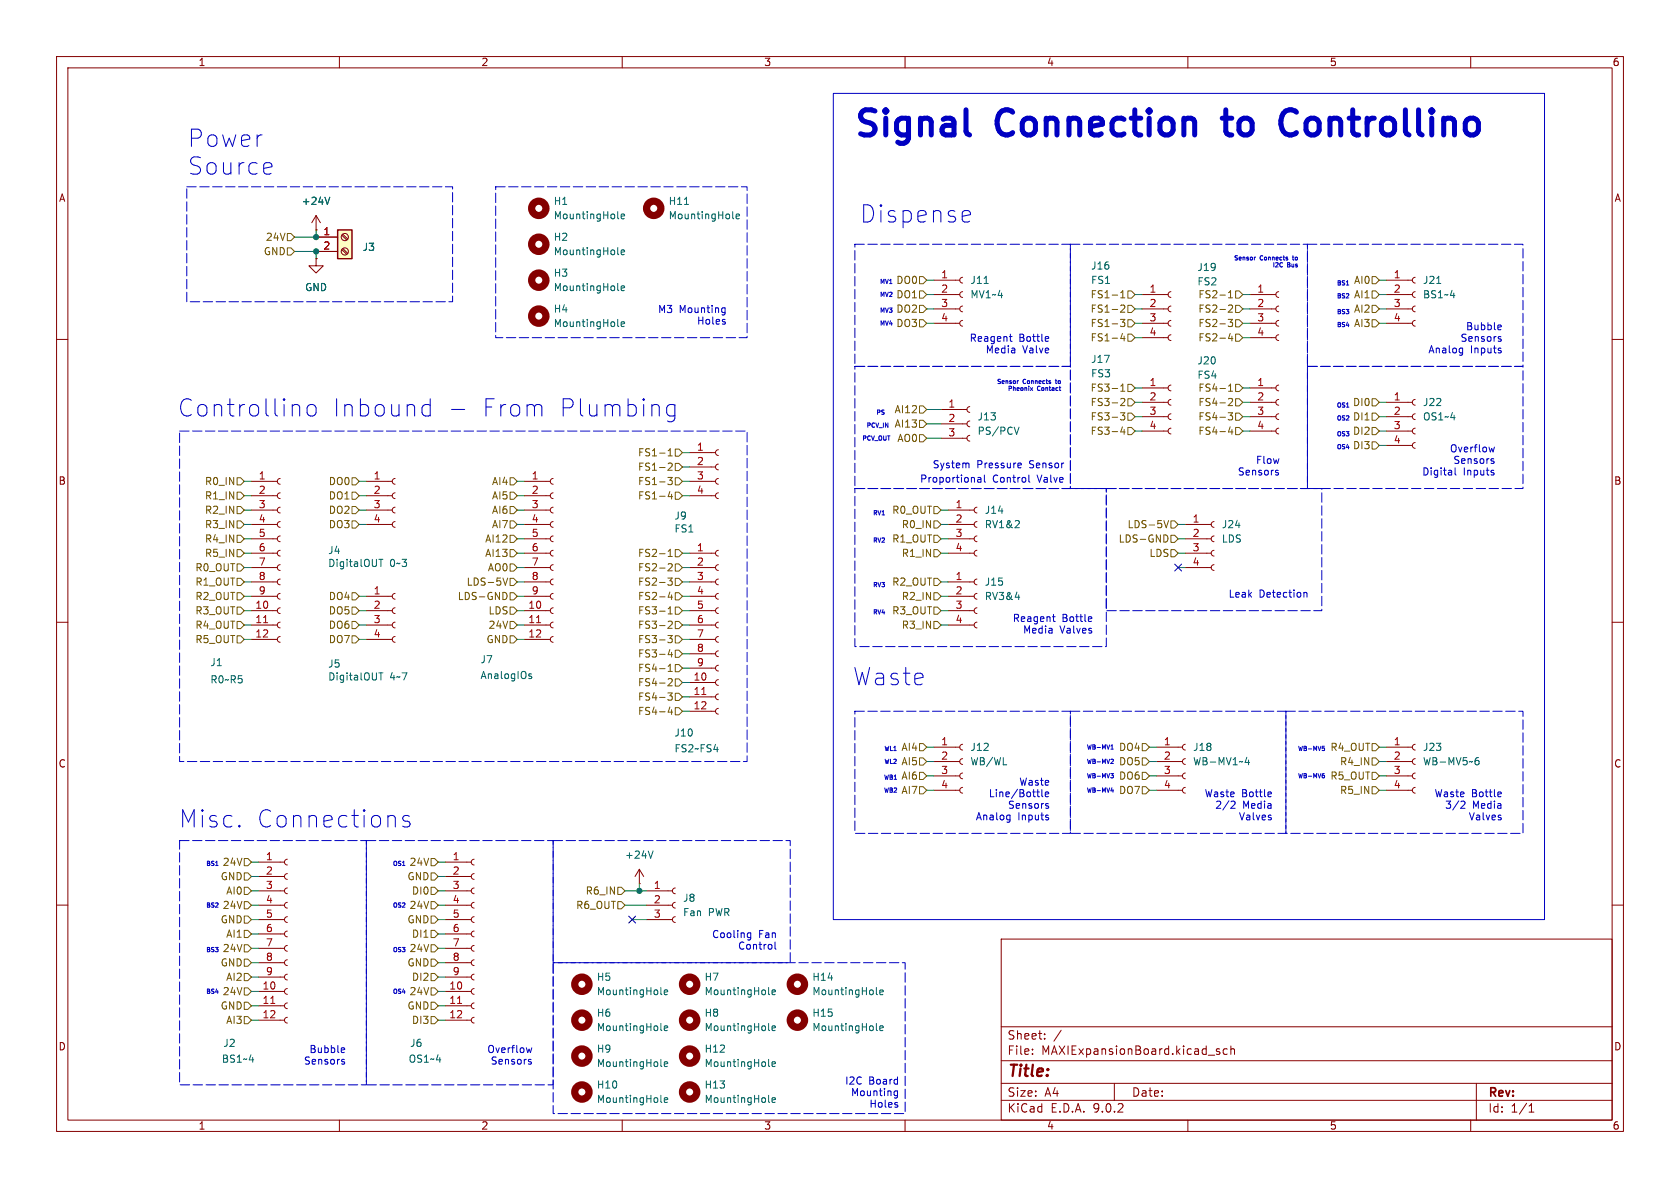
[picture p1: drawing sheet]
<svg xmlns="http://www.w3.org/2000/svg" width="297mm" height="210mm" viewBox="0 0 297 210" stroke-linecap="round" stroke-linejoin="round" font-family="sans-serif">
<defs><g id="words">
<g font-size="6.2" fill="#0000c2">
<text x="150.4" y="25.4">Signal</text>
<text x="176.3" y="25.4">Connection</text>
<text x="218.3" y="25.4">to</text>
<text x="230" y="25.4">Controllino</text>
</g>
<g font-size="4.2" fill="#0000c2">
<text x="33" y="26.2">Power</text>
<text x="33" y="31.1">Source</text>
<text x="152" y="39.6">Dispense</text>
<text x="31.4" y="73.9">Controllino</text>
<text x="58.7" y="73.9">Inbound</text>
<text x="84.8" y="73.9">From</text>
<text x="98.3" y="73.9">Plumbing</text>
<text x="150.8" y="121.4">Waste</text>
<text x="31.6" y="146.5">Misc.</text>
<text x="45.3" y="146.5">Connections</text>
</g>
<text font-size="2.8" fill="#840000" x="178" y="190.9">Title:</text>
<g font-size="2.1" fill="#840000">
<text x="178" y="184">Sheet:</text>
<text x="178" y="186.7">File:</text>
<text x="184.1" y="186.7">MAXIExpansionBoard.kicad_sch</text>
<text x="178" y="196.9">KiCad</text>
<text x="178" y="194.1">Size:</text>
<text x="184.7" y="194.1">A4</text>
<text x="185.7" y="196.9">E.D.A.</text>
<text x="193.3" y="196.9">9.0.2</text>
<text x="200" y="194.1">Date:</text>
<text x="263" y="194.3">Rev:</text>
<text x="263" y="196.9">Id:</text>
<text x="267.1" y="196.9">1/1</text>
</g>
<g font-size="1.8" fill="#840000">
<text x="35" y="11.9">1</text>
<text x="85" y="11.9">2</text>
<text x="135" y="11.9">3</text>
<text x="185" y="11.9">4</text>
<text x="235" y="11.9">5</text>
<text x="285" y="11.9">6</text>
<text x="10.3" y="35.9">A</text>
<text x="285.3" y="35.9">A</text>
<text x="10.3" y="85.9">B</text>
<text x="285.3" y="85.9">B</text>
<text x="10.3" y="135.9">C</text>
<text x="285.3" y="135.9">C</text>
<text x="10.3" y="185.9">D</text>
<text x="285.3" y="185.9">D</text>
<text x="35" y="199.9">1</text>
<text x="85" y="199.9">2</text>
<text x="135" y="199.9">3</text>
<text x="185" y="199.9">4</text>
<text x="235" y="199.9">5</text>
<text x="285" y="199.9">6</text>
</g>
<g font-size="1.8" fill="#006464">
<text x="53.2" y="36.4">+24V</text>
<text x="97.8" y="36.4">H1</text>
<text x="97.8" y="39">MountingHole</text>
<text x="118.1" y="36.4">H11</text>
<text x="118.1" y="39">MountingHole</text>
<text x="64" y="44.6">J3</text>
<text x="97.8" y="42.8">H2</text>
<text x="97.8" y="45.3">MountingHole</text>
<text x="192.8" y="47.9">J16</text>
<text x="53.8" y="51.7">GND</text>
<text x="97.8" y="49.1">H3</text>
<text x="97.8" y="51.7">MountingHole</text>
<text x="171.5" y="52.9">MV1~4</text>
<text x="171.5" y="50.4">J11</text>
<text x="192.8" y="50.4">FS1</text>
<text x="211.6" y="48.1">J19</text>
<text x="211.6" y="50.6">FS2</text>
<text x="251.5" y="50.4">J21</text>
<text x="251.5" y="52.9">BS1~4</text>
<text x="97.8" y="55.5">H4</text>
<text x="97.8" y="58">MountingHole</text>
<text x="192.8" y="64.4">J17</text>
<text x="211.6" y="64.6">J20</text>
<text x="192.8" y="66.9">FS3</text>
<text x="211.6" y="67.2">FS4</text>
<text x="251.5" y="72">J22</text>
<text x="172.7" y="74.5">J13</text>
<text x="172.7" y="77.1">PS/PCV</text>
<text x="251.5" y="74.5">OS1~4</text>
<text x="119.1" y="92">J9</text>
<text x="119.1" y="94.3">FS1</text>
<text x="174" y="91">J14</text>
<text x="174" y="93.6">RV1&amp;2</text>
<text x="215.9" y="93.6">J24</text>
<text x="57.9" y="98.1">J4</text>
<text x="57.9" y="100.4">DigitalOUT</text>
<text x="68.9" y="100.4">0~3</text>
<text x="215.9" y="96.1">LDS</text>
<text x="174" y="103.7">J15</text>
<text x="174" y="106.3">RV3&amp;4</text>
<text x="37.1" y="118">J1</text>
<text x="57.9" y="118.2">J5</text>
<text x="84.8" y="117.4">J7</text>
<text x="37.1" y="121">R0~R5</text>
<text x="57.9" y="120.5">DigitalOUT</text>
<text x="68.9" y="120.5">4~7</text>
<text x="84.8" y="120.2">AnalogIOs</text>
<text x="119.1" y="130.4">J10</text>
<text x="119.1" y="133.2">FS2~FS4</text>
<text x="171.5" y="132.9">J12</text>
<text x="171.5" y="135.5">WB/WL</text>
<text x="210.8" y="135.5">WB-MV1~4</text>
<text x="210.8" y="132.9">J18</text>
<text x="251.5" y="135.5">WB-MV5~6</text>
<text x="251.5" y="132.9">J23</text>
<text x="110.4" y="152">+24V</text>
<text x="120.7" y="159.6">J8</text>
<text x="120.7" y="162.2">Fan</text>
<text x="125.2" y="162.2">PWR</text>
<text x="105.4" y="173.6">H5</text>
<text x="124.5" y="173.6">H7</text>
<text x="143.5" y="173.6">H14</text>
<text x="105.4" y="179.9">H6</text>
<text x="105.4" y="176.1">MountingHole</text>
<text x="124.5" y="176.1">MountingHole</text>
<text x="124.5" y="179.9">H8</text>
<text x="143.5" y="179.9">H15</text>
<text x="143.5" y="176.1">MountingHole</text>
<text x="39.4" y="185.3">J2</text>
<text x="72.4" y="185.3">J6</text>
<text x="105.4" y="182.5">MountingHole</text>
<text x="124.5" y="182.5">MountingHole</text>
<text x="143.5" y="182.5">MountingHole</text>
<text x="39.1" y="188.1">BS1~4</text>
<text x="72.1" y="188.1">OS1~4</text>
<text x="105.4" y="186.3">H9</text>
<text x="105.4" y="188.8">MountingHole</text>
<text x="124.5" y="186.3">H12</text>
<text x="124.5" y="188.8">MountingHole</text>
<text x="105.4" y="192.6">H10</text>
<text x="105.4" y="195.2">MountingHole</text>
<text x="124.5" y="192.6">H13</text>
<text x="124.5" y="195.2">MountingHole</text>
</g>
<g font-size="1.8" fill="#a90000">
<text x="57.1" y="41.7">1</text>
<text x="57.1" y="44.2">2</text>
<text x="166.3" y="49.3">1</text>
<text x="166.3" y="51.8">2</text>
<text x="203.1" y="51.8">1</text>
<text x="222.2" y="51.8">1</text>
<text x="246.3" y="49.3">1</text>
<text x="246.3" y="51.8">2</text>
<text x="166.3" y="54.4">3</text>
<text x="166.3" y="56.9">4</text>
<text x="203.1" y="54.4">2</text>
<text x="203.1" y="56.9">3</text>
<text x="203.1" y="59.4">4</text>
<text x="222.2" y="54.4">2</text>
<text x="222.2" y="56.9">3</text>
<text x="222.2" y="59.4">4</text>
<text x="246.3" y="54.4">3</text>
<text x="246.3" y="56.9">4</text>
<text x="203.1" y="68.3">1</text>
<text x="203.1" y="70.9">2</text>
<text x="222.2" y="68.3">1</text>
<text x="222.2" y="70.9">2</text>
<text x="246.3" y="70.9">1</text>
<text x="167.6" y="72.1">1</text>
<text x="167.6" y="74.7">2</text>
<text x="167.6" y="77.2">3</text>
<text x="203.1" y="73.4">3</text>
<text x="203.1" y="75.9">4</text>
<text x="222.2" y="73.4">3</text>
<text x="222.2" y="75.9">4</text>
<text x="246.3" y="73.4">2</text>
<text x="246.3" y="75.9">3</text>
<text x="123.1" y="79.8">1</text>
<text x="123.1" y="82.3">2</text>
<text x="246.3" y="78.5">4</text>
<text x="45.6" y="84.8">1</text>
<text x="45.6" y="87.4">2</text>
<text x="45.6" y="89.9">3</text>
<text x="66" y="84.8">1</text>
<text x="66" y="87.4">2</text>
<text x="66" y="89.9">3</text>
<text x="93.9" y="84.8">1</text>
<text x="93.9" y="87.4">2</text>
<text x="93.9" y="89.9">3</text>
<text x="123.1" y="84.8">3</text>
<text x="123.1" y="87.4">4</text>
<text x="168.8" y="89.9">1</text>
<text x="45.6" y="92.5">4</text>
<text x="45.6" y="95">5</text>
<text x="66" y="92.5">4</text>
<text x="93.9" y="92.5">4</text>
<text x="93.9" y="95">5</text>
<text x="168.8" y="92.5">2</text>
<text x="168.8" y="95">3</text>
<text x="210.7" y="92.5">1</text>
<text x="210.7" y="95">2</text>
<text x="45.6" y="97.5">6</text>
<text x="45.6" y="100.1">7</text>
<text x="93.9" y="97.5">6</text>
<text x="93.9" y="100.1">7</text>
<text x="123.1" y="97.5">1</text>
<text x="123.1" y="100.1">2</text>
<text x="168.8" y="97.5">4</text>
<text x="210.7" y="97.5">3</text>
<text x="210.7" y="100.1">4</text>
<text x="45" y="107.7">10</text>
<text x="45.6" y="102.6">8</text>
<text x="45.6" y="105.2">9</text>
<text x="66" y="105.2">1</text>
<text x="66" y="107.7">2</text>
<text x="93.3" y="107.7">10</text>
<text x="93.9" y="102.6">8</text>
<text x="93.9" y="105.2">9</text>
<text x="123.1" y="102.6">3</text>
<text x="123.1" y="105.2">4</text>
<text x="123.1" y="107.7">5</text>
<text x="168.8" y="102.6">1</text>
<text x="168.8" y="105.2">2</text>
<text x="168.8" y="107.7">3</text>
<text x="45" y="110.2">11</text>
<text x="45" y="112.8">12</text>
<text x="66" y="110.2">3</text>
<text x="66" y="112.8">4</text>
<text x="93.3" y="110.2">11</text>
<text x="93.3" y="112.8">12</text>
<text x="123.1" y="110.2">6</text>
<text x="123.1" y="112.8">7</text>
<text x="168.8" y="110.2">4</text>
<text x="123.1" y="115.3">8</text>
<text x="123.1" y="117.9">9</text>
<text x="122.5" y="120.4">10</text>
<text x="122.5" y="122.9">11</text>
<text x="122.5" y="125.5">12</text>
<text x="166.3" y="131.8">1</text>
<text x="205.7" y="131.8">1</text>
<text x="246.3" y="131.8">1</text>
<text x="166.3" y="134.4">2</text>
<text x="166.3" y="136.9">3</text>
<text x="205.7" y="134.4">2</text>
<text x="205.7" y="136.9">3</text>
<text x="246.3" y="134.4">2</text>
<text x="246.3" y="136.9">3</text>
<text x="166.3" y="139.4">4</text>
<text x="205.7" y="139.4">4</text>
<text x="246.3" y="139.4">4</text>
<text x="46.9" y="152.1">1</text>
<text x="46.9" y="154.7">2</text>
<text x="79.9" y="152.1">1</text>
<text x="79.9" y="154.7">2</text>
<text x="46.9" y="157.2">3</text>
<text x="46.9" y="159.8">4</text>
<text x="79.9" y="157.2">3</text>
<text x="79.9" y="159.8">4</text>
<text x="115.5" y="157.2">1</text>
<text x="115.5" y="159.8">2</text>
<text x="46.9" y="162.3">5</text>
<text x="46.9" y="164.8">6</text>
<text x="46.9" y="167.4">7</text>
<text x="79.9" y="162.3">5</text>
<text x="79.9" y="164.8">6</text>
<text x="79.9" y="167.4">7</text>
<text x="115.5" y="162.3">3</text>
<text x="46.9" y="169.9">8</text>
<text x="46.9" y="172.5">9</text>
<text x="79.9" y="169.9">8</text>
<text x="79.9" y="172.5">9</text>
<text x="46.3" y="175">10</text>
<text x="46.3" y="177.5">11</text>
<text x="79.3" y="175">10</text>
<text x="79.3" y="177.5">11</text>
<text x="46.3" y="180.1">12</text>
<text x="79.3" y="180.1">12</text>
</g>
<g font-size="1.8" fill="#725600">
<text x="46.5" y="45.3">GND</text>
<text x="46.9" y="42.8">24V</text>
<text x="158.4" y="52.9">DO1</text>
<text x="158.4" y="50.4">DO0</text>
<text x="192.7" y="52.9">FS1-1</text>
<text x="211.8" y="52.9">FS2-1</text>
<text x="239.3" y="50.4">AI0</text>
<text x="239.3" y="52.9">AI1</text>
<text x="158.4" y="58">DO3</text>
<text x="158.4" y="55.5">DO2</text>
<text x="192.7" y="55.5">FS1-2</text>
<text x="192.7" y="58">FS1-3</text>
<text x="211.8" y="55.5">FS2-2</text>
<text x="211.8" y="58">FS2-3</text>
<text x="239.3" y="58">AI3</text>
<text x="239.3" y="55.5">AI2</text>
<text x="192.7" y="60.6">FS1-4</text>
<text x="211.8" y="60.6">FS2-4</text>
<text x="192.7" y="69.4">FS3-1</text>
<text x="192.7" y="72">FS3-2</text>
<text x="211.8" y="69.4">FS4-1</text>
<text x="211.8" y="72">FS4-2</text>
<text x="239.1" y="72">DI0</text>
<text x="158.1" y="75.8">AI13</text>
<text x="158.1" y="73.3">AI12</text>
<text x="192.7" y="77.1">FS3-4</text>
<text x="192.7" y="74.5">FS3-3</text>
<text x="211.8" y="74.5">FS4-3</text>
<text x="211.8" y="77.1">FS4-4</text>
<text x="239.1" y="74.5">DI1</text>
<text x="239.1" y="77.1">DI2</text>
<text x="112.7" y="80.9">FS1-1</text>
<text x="112.7" y="83.4">FS1-2</text>
<text x="158.5" y="78.3">AO0</text>
<text x="239.1" y="79.6">DI3</text>
<text x="36.1" y="86">R0_IN</text>
<text x="36.1" y="88.5">R1_IN</text>
<text x="58" y="86">DO0</text>
<text x="58" y="88.5">DO1</text>
<text x="86.9" y="86">AI4</text>
<text x="86.9" y="88.5">AI5</text>
<text x="112.7" y="86">FS1-3</text>
<text x="112.7" y="88.5">FS1-4</text>
<text x="36.1" y="91">R2_IN</text>
<text x="36.1" y="93.6">R3_IN</text>
<text x="58" y="93.6">DO3</text>
<text x="58" y="91">DO2</text>
<text x="86.9" y="91">AI6</text>
<text x="86.9" y="93.6">AI7</text>
<text x="157.6" y="91">R0_OUT</text>
<text x="159.3" y="93.6">R0_IN</text>
<text x="199.2" y="93.6">LDS-5V</text>
<text x="34.4" y="101.2">R0_OUT</text>
<text x="36.1" y="96.1">R4_IN</text>
<text x="36.1" y="98.7">R5_IN</text>
<text x="85.7" y="96.1">AI12</text>
<text x="85.7" y="98.7">AI13</text>
<text x="86.1" y="101.2">AO0</text>
<text x="112.7" y="98.7">FS2-1</text>
<text x="112.7" y="101.2">FS2-2</text>
<text x="157.6" y="96.1">R1_OUT</text>
<text x="159.3" y="98.7">R1_IN</text>
<text x="197.7" y="96.1">LDS-GND</text>
<text x="203.1" y="98.7">LDS</text>
<text x="34.4" y="106.3">R2_OUT</text>
<text x="34.4" y="103.7">R1_OUT</text>
<text x="58" y="106.3">DO4</text>
<text x="80.8" y="106.3">LDS-GND</text>
<text x="82.4" y="103.7">LDS-5V</text>
<text x="112.7" y="103.7">FS2-3</text>
<text x="112.7" y="106.3">FS2-4</text>
<text x="157.6" y="103.7">R2_OUT</text>
<text x="159.3" y="106.3">R2_IN</text>
<text x="34.4" y="113.9">R5_OUT</text>
<text x="34.4" y="111.4">R4_OUT</text>
<text x="34.4" y="108.8">R3_OUT</text>
<text x="58" y="113.9">DO7</text>
<text x="58" y="108.8">DO5</text>
<text x="58" y="111.4">DO6</text>
<text x="85.9" y="113.9">GND</text>
<text x="86.3" y="111.4">24V</text>
<text x="86.3" y="108.8">LDS</text>
<text x="112.7" y="113.9">FS3-3</text>
<text x="112.7" y="111.4">FS3-2</text>
<text x="112.7" y="108.8">FS3-1</text>
<text x="157.6" y="108.8">R3_OUT</text>
<text x="159.3" y="111.4">R3_IN</text>
<text x="112.7" y="119">FS4-1</text>
<text x="112.7" y="116.4">FS3-4</text>
<text x="112.7" y="124.1">FS4-3</text>
<text x="112.7" y="121.5">FS4-2</text>
<text x="112.7" y="126.6">FS4-4</text>
<text x="159.3" y="135.5">AI5</text>
<text x="159.3" y="132.9">AI4</text>
<text x="197.7" y="132.9">DO4</text>
<text x="197.7" y="135.5">DO5</text>
<text x="235.1" y="132.9">R4_OUT</text>
<text x="236.8" y="135.5">R4_IN</text>
<text x="159.3" y="138">AI6</text>
<text x="159.3" y="140.6">AI7</text>
<text x="197.7" y="140.6">DO7</text>
<text x="197.7" y="138">DO6</text>
<text x="235.1" y="138">R5_OUT</text>
<text x="236.8" y="140.6">R5_IN</text>
<text x="38.9" y="155.8">GND</text>
<text x="39.3" y="153.3">24V</text>
<text x="71.9" y="155.8">GND</text>
<text x="72.3" y="153.3">24V</text>
<text x="39.3" y="160.9">24V</text>
<text x="39.9" y="158.3">AI0</text>
<text x="72.3" y="160.9">24V</text>
<text x="72.7" y="158.3">DI0</text>
<text x="101.8" y="160.9">R6_OUT</text>
<text x="103.4" y="158.3">R6_IN</text>
<text x="38.9" y="163.4">GND</text>
<text x="39.9" y="166">AI1</text>
<text x="71.9" y="163.4">GND</text>
<text x="72.7" y="166">DI1</text>
<text x="38.9" y="171">GND</text>
<text x="39.3" y="168.5">24V</text>
<text x="39.9" y="173.6">AI2</text>
<text x="71.9" y="171">GND</text>
<text x="72.3" y="168.5">24V</text>
<text x="72.7" y="173.6">DI2</text>
<text x="38.9" y="178.7">GND</text>
<text x="39.3" y="176.1">24V</text>
<text x="71.9" y="178.7">GND</text>
<text x="72.3" y="176.1">24V</text>
<text x="39.9" y="181.2">AI3</text>
<text x="72.7" y="181.2">DI3</text>
</g>
<g font-size="1.8" fill="#0000c2">
<text x="116.2" y="55.4">M3</text>
<text x="120.1" y="55.4">Mounting</text>
<text x="123.1" y="57.5">Holes</text>
<text x="259.1" y="58.5">Bubble</text>
<text x="171.3" y="60.5">Reagent</text>
<text x="174.2" y="62.5">Media</text>
<text x="180.1" y="60.5">Bottle</text>
<text x="180.8" y="62.5">Valve</text>
<text x="252.4" y="62.5">Analog</text>
<text x="258.1" y="60.5">Sensors</text>
<text x="259.9" y="62.5">Inputs</text>
<text x="164.8" y="82.9">System</text>
<text x="172.7" y="82.9">Pressure</text>
<text x="182.1" y="82.9">Sensor</text>
<text x="221.9" y="82.1">Flow</text>
<text x="256.2" y="80">Overflow</text>
<text x="256.8" y="82.1">Sensors</text>
<text x="162.6" y="85.4">Proportional</text>
<text x="175.5" y="85.4">Control</text>
<text x="183.5" y="85.4">Valve</text>
<text x="218.7" y="84.1">Sensors</text>
<text x="251.3" y="84.1">Digital</text>
<text x="258.7" y="84.1">Inputs</text>
<text x="217.1" y="105.7">Leak</text>
<text x="222.6" y="105.7">Detection</text>
<text x="178.9" y="110">Reagent</text>
<text x="180.8" y="112.1">Media</text>
<text x="187.4" y="112.1">Valves</text>
<text x="187.7" y="110">Bottle</text>
<text x="174.7" y="141">Line/Bottle</text>
<text x="178.1" y="143.1">Sensors</text>
<text x="180.1" y="139">Waste</text>
<text x="212.9" y="141">Waste</text>
<text x="214.7" y="143.1">2/2</text>
<text x="219.5" y="141">Bottle</text>
<text x="219.7" y="143.1">Media</text>
<text x="253.5" y="141">Waste</text>
<text x="255.4" y="143.1">3/2</text>
<text x="260.1" y="141">Bottle</text>
<text x="260.3" y="143.1">Media</text>
<text x="172.4" y="145.1">Analog</text>
<text x="179.9" y="145.1">Inputs</text>
<text x="218.9" y="145.1">Valves</text>
<text x="259.6" y="145.1">Valves</text>
<text x="125.8" y="165.9">Cooling</text>
<text x="130.4" y="168">Control</text>
<text x="134.1" y="165.9">Fan</text>
<text x="53.6" y="188.3">Sensors</text>
<text x="54.6" y="186.2">Bubble</text>
<text x="86.1" y="186.2">Overflow</text>
<text x="86.7" y="188.3">Sensors</text>
<text x="149.3" y="191.8">I2C</text>
<text x="153.6" y="191.8">Board</text>
<text x="150.3" y="193.9">Mounting</text>
<text x="153.6" y="195.9">Holes</text>
</g>
<g font-size="1.1" fill="#0000c2">
<text x="218" y="46.2">Sensor</text>
<text x="222.7" y="46.2">Connects</text>
<text x="224.8" y="47.5">I2C</text>
<text x="227.5" y="47.5">Bus</text>
<text x="228.8" y="46.2">to</text>
<text x="155.4" y="52.7">MV2</text>
<text x="155.4" y="50.4">MV1</text>
<text x="236.2" y="50.7">BS1</text>
<text x="236.2" y="52.9">BS2</text>
<text x="155.4" y="55.5">MV3</text>
<text x="155.4" y="57.8">MV4</text>
<text x="236.2" y="58">BS4</text>
<text x="236.2" y="55.7">BS3</text>
<text x="176.1" y="68.1">Sensor</text>
<text x="178" y="69.3">Pheonix</text>
<text x="180.8" y="68.1">Connects</text>
<text x="183.4" y="69.3">Contact</text>
<text x="186.9" y="68.1">to</text>
<text x="153.1" y="75.8">PCV_IN</text>
<text x="154.8" y="73.5">PS</text>
<text x="236.2" y="77.3">OS3</text>
<text x="236.2" y="74.5">OS2</text>
<text x="236.2" y="72.2">OS1</text>
<text x="152.3" y="78.1">PCV_OUT</text>
<text x="236.2" y="79.6">OS4</text>
<text x="154.2" y="91.3">RV1</text>
<text x="154.2" y="96.1">RV2</text>
<text x="154.2" y="104">RV3</text>
<text x="154.2" y="108.8">RV4</text>
<text x="156.2" y="132.9">WL1</text>
<text x="156.2" y="135.2">WL2</text>
<text x="192" y="132.7">WB-MV1</text>
<text x="192" y="137.8">WB-MV3</text>
<text x="192" y="135.2">WB-MV2</text>
<text x="229.3" y="137.8">WB-MV6</text>
<text x="229.3" y="132.9">WB-MV5</text>
<text x="156.1" y="140.3">WB2</text>
<text x="156.1" y="138">WB1</text>
<text x="192" y="140.3">WB-MV4</text>
<text x="36.3" y="153.3">BS1</text>
<text x="69.3" y="153.3">OS1</text>
<text x="36.3" y="160.6">BS2</text>
<text x="69.3" y="160.6">OS2</text>
<text x="36.3" y="168.5">BS3</text>
<text x="69.3" y="168.5">OS3</text>
<text x="36.3" y="175.9">BS4</text>
<text x="69.3" y="175.9">OS4</text>
</g>
</g></defs>
<g fill="none" stroke="#840000" stroke-width=".18">
<path d="M10 10h277v190h-277zM12 12h273v186h-273zM60 10v2M110 10v2M160 10v2M210 10v2M260 10v2M55.9 38.1l-.8 1.3M55.9 38.1l.7 1.3M55.9 38.1v2.5M55.9 40.6h.1M55.9 45.7v1.3h1.2l-1.2 1.3-1.3-1.3h1.3"/>
<path d="M55.9 45.7h.1M165.1 49.5h4.6M165.1 52.1h4.6M165.1 54.6h4.6M165.1 57.2h4.6M170.2 49l-.4 .2-.1 .3 .1 .4 .4 .1M170.2 51.6l-.4 .1-.1 .4 .1 .3 .4 .2M170.2 54.1l-.4 .2-.1 .3 .1 .4 .4 .1M170.2 56.6l-.4 .2-.1 .4 .1 .3 .4 .2M201.9 52.1h4.6M201.9 54.6h4.6M201.9 57.2h4.6"/>
<path d="M201.9 59.7h4.6M207 51.6l-.3 .1-.2 .4 .2 .3 .3 .2M207 54.1l-.3 .2-.2 .3 .2 .4 .3 .1M207 56.6l-.3 .2-.2 .4 .2 .3 .3 .2M207 59.2l-.3 .1-.2 .4 .2 .3 .3 .2M221 52.1h4.6M221 54.6h4.6M221 57.2h4.6M221 59.7h4.6M226.1 51.6l-.4 .1-.1 .4 .1 .3 .4 .2M226.1 54.1l-.4 .2-.1 .3 .1 .4 .4 .1M226.1 56.6l-.4 .2-.1 .4 .1 .3 .4 .2"/>
<path d="M226.1 59.2l-.4 .1-.1 .4 .1 .3 .4 .2M245.1 49.5h4.6M245.1 52.1h4.6M245.1 54.6h4.6M245.1 57.2h4.6M250.2 49l-.4 .2-.1 .3 .1 .4 .4 .1M250.2 51.6l-.4 .1-.1 .4 .1 .3 .4 .2M250.2 54.1l-.4 .2-.1 .3 .1 .4 .4 .1M250.2 56.6l-.4 .2-.1 .4 .1 .3 .4 .2M10 60h2M127 79.5l-.4 .2-.1 .3 .1 .4 .4 .1M166.4 72.4h4.5"/>
<path d="M166.4 74.9h4.5M166.4 77.5h4.5M171.4 71.9l-.3 .1-.2 .4 .2 .3 .3 .2M171.4 74.4l-.3 .2-.2 .3 .2 .4 .3 .1M171.4 77l-.3 .1-.2 .4 .2 .3 .3 .2M201.9 68.6h4.6M201.9 71.1h4.6M201.9 73.7h4.6M201.9 76.2h4.6M207 68.1l-.3 .1-.2 .4 .2 .3 .3 .2M207 70.6l-.3 .2-.2 .3 .2 .4 .3 .1M207 73.2l-.3 .1-.2 .4 .2 .3 .3 .2"/>
<path d="M207 75.7l-.3 .1-.2 .4 .2 .4 .3 .1M221 68.6h4.6M221 71.1h4.6M221 73.7h4.6M221 76.2h4.6M226.1 68.1l-.4 .1-.1 .4 .1 .3 .4 .2M226.1 70.6l-.4 .2-.1 .3 .1 .4 .4 .1M226.1 73.2l-.4 .1-.1 .4 .1 .3 .4 .2M226.1 75.7l-.4 .1-.1 .4 .1 .4 .4 .1M245.1 71.1h4.6M245.1 73.7h4.6M245.1 76.2h4.6"/>
<path d="M245.1 78.7h4.6M250.2 70.6l-.4 .2-.1 .3 .1 .4 .4 .1M250.2 73.2l-.4 .1-.1 .4 .1 .3 .4 .2M250.2 75.7l-.4 .1-.1 .4 .1 .4 .4 .1M250.2 78.2l-.4 .2-.1 .3 .1 .4 .4 .1M285 60h2M44.4 85.1h4.6M44.4 87.6h4.6M44.4 90.2h4.6M44.4 92.7h4.6M44.4 95.3h4.6M44.4 97.8h4.6"/>
<path d="M49.5 84.6l-.3 .1-.2 .4 .2 .3 .3 .2M49.5 87.1l-.3 .2-.2 .3 .2 .4 .3 .1M49.5 89.7l-.3 .1-.2 .4 .2 .3 .3 .2M49.5 92.2l-.3 .2-.2 .3 .2 .4 .3 .1M49.5 94.7l-.3 .2-.2 .4 .2 .3 .3 .2M49.5 97.3l-.3 .1-.2 .4 .2 .3 .3 .2M49.5 99.8l-.3 .2-.2 .3 .2 .4 .3 .1M64.8 85.1h4.5M64.8 87.6h4.5M64.8 90.2h4.5M64.8 92.7h4.5M69.8 84.6l-.3 .1-.2 .4 .2 .3 .3 .2"/>
<path d="M69.8 87.1l-.3 .2-.2 .3 .2 .4 .3 .1M69.8 89.7l-.3 .1-.2 .4 .2 .3 .3 .2M69.8 92.2l-.3 .2-.2 .3 .2 .4 .3 .1M92.7 85.1h4.6M92.7 87.6h4.6M92.7 90.2h4.6M92.7 92.7h4.6M92.7 95.3h4.6M92.7 97.8h4.6M97.8 84.6l-.4 .1-.1 .4 .1 .3 .4 .2M97.8 87.1l-.4 .2-.1 .3 .1 .4 .4 .1M97.8 89.7l-.4 .1-.1 .4 .1 .3 .4 .2"/>
<path d="M97.8 92.2l-.4 .2-.1 .3 .1 .4 .4 .1M97.8 94.7l-.4 .2-.1 .4 .1 .3 .4 .2M97.8 97.3l-.4 .1-.1 .4 .1 .3 .4 .2M97.8 99.8l-.4 .2-.1 .3 .1 .4 .4 .1M121.9 85.1h4.6M121.9 87.6h4.6M121.9 97.8h4.6M121.9 80h4.6M121.9 82.6h4.6M127 82l-.4 .2-.1 .4 .1 .3 .4 .2M127 84.6l-.4 .1-.1 .4 .1 .3 .4 .2M127 87.1l-.4 .2-.1 .3 .1 .4 .4 .1"/>
<path d="M127 97.3l-.4 .1-.1 .4 .1 .3 .4 .2M127 99.8l-.4 .2-.1 .3 .1 .4 .4 .1M167.6 90.2h4.6M167.6 92.7h4.6M167.6 95.3h4.6M167.6 97.8h4.6M172.7 89.7l-.3 .1-.2 .4 .2 .3 .3 .2M172.7 92.2l-.3 .2-.2 .3 .2 .4 .3 .1M172.7 94.7l-.3 .2-.2 .4 .2 .3 .3 .2M172.7 97.3l-.3 .1-.2 .4 .2 .3 .3 .2M209.5 92.7h4.6M209.5 95.3h4.6"/>
<path d="M209.5 97.8h4.6M214.6 92.2l-.3 .2-.2 .3 .2 .4 .3 .1M214.6 94.7l-.3 .2-.2 .4 .2 .3 .3 .2M214.6 97.3l-.3 .1-.2 .4 .2 .3 .3 .2M214.6 99.8l-.3 .2-.2 .3 .2 .4 .3 .1M10 110h2M44.4 100.3h4.6M44.4 102.9h4.6M44.4 105.4h4.6M44.4 108h4.6M44.4 110.5h4.6M44.4 113h4.6"/>
<path d="M49.5 102.4l-.3 .1-.2 .4 .2 .3 .3 .2M49.5 104.9l-.3 .2-.2 .3 .2 .4 .3 .1M49.5 107.4l-.3 .2-.2 .4 .2 .3 .3 .2M49.5 110l-.3 .1-.2 .4 .2 .3 .3 .2M49.5 112.5l-.3 .2-.2 .3 .2 .4 .3 .1M64.8 105.4h4.5M64.8 108h4.5M64.8 110.5h4.5M64.8 113h4.5M69.8 104.9l-.3 .2-.2 .3 .2 .4 .3 .1M69.8 107.4l-.3 .2-.2 .4 .2 .3 .3 .2M69.8 110l-.3 .1-.2 .4 .2 .3 .3 .2"/>
<path d="M69.8 112.5l-.3 .2-.2 .3 .2 .4 .3 .1M92.7 100.3h4.6M92.7 102.9h4.6M92.7 105.4h4.6M92.7 108h4.6M92.7 110.5h4.6M92.7 113h4.6M97.8 102.4l-.4 .1-.1 .4 .1 .3 .4 .2M97.8 104.9l-.4 .2-.1 .3 .1 .4 .4 .1M97.8 107.4l-.4 .2-.1 .4 .1 .3 .4 .2M97.8 110l-.4 .1-.1 .4 .1 .3 .4 .2M97.8 112.5l-.4 .2-.1 .3 .1 .4 .4 .1"/>
<path d="M121.9 100.3h4.6M121.9 102.9h4.6M121.9 105.4h4.6M121.9 108h4.6M121.9 110.5h4.6M121.9 113h4.6M121.9 115.6h4.6M121.9 118.1h4.6M127 102.4l-.4 .1-.1 .4 .1 .3 .4 .2M127 104.9l-.4 .2-.1 .3 .1 .4 .4 .1M127 107.4l-.4 .2-.1 .4 .1 .3 .4 .2M127 110l-.4 .1-.1 .4 .1 .3 .4 .2"/>
<path d="M127 112.5l-.4 .2-.1 .3 .1 .4 .4 .1M127 115.1l-.4 .1-.1 .4 .1 .3 .4 .2M127 117.6l-.4 .2-.1 .3 .1 .4 .4 .1M167.6 102.9h4.6M167.6 105.4h4.6M167.6 108h4.6M167.6 110.5h4.6M172.7 102.4l-.3 .1-.2 .4 .2 .3 .3 .2M172.7 104.9l-.3 .2-.2 .3 .2 .4 .3 .1M172.7 107.4l-.3 .2-.2 .4 .2 .3 .3 .2M172.7 110l-.3 .1-.2 .4 .2 .3 .3 .2M209.5 100.3h4.6"/>
<path d="M285 110h2M121.9 120.7h4.6M121.9 123.2h4.6M121.9 125.7h4.6M127 120.1l-.4 .2-.1 .4 .1 .3 .4 .2M127 122.7l-.4 .1-.1 .4 .1 .3 .4 .2M127 125.2l-.4 .2-.1 .3 .1 .4 .4 .1M165.1 132.1h4.6M165.1 134.6h4.6M165.1 137.2h4.6M165.1 139.7h4.6M170.2 131.6l-.4 .1-.1 .4 .1 .3 .4 .2"/>
<path d="M170.2 134.1l-.4 .2-.1 .3 .1 .4 .4 .1M170.2 136.7l-.4 .1-.1 .4 .1 .3 .4 .2M170.2 139.2l-.4 .1-.1 .4 .1 .4 .4 .1M204.5 132.1h4.5M204.5 134.6h4.5M204.5 137.2h4.5M204.5 139.7h4.5M209.5 131.6l-.3 .1-.2 .4 .2 .3 .3 .2M209.5 134.1l-.3 .2-.2 .3 .2 .4 .3 .1M209.5 136.7l-.3 .1-.2 .4 .2 .3 .3 .2M209.5 139.2l-.3 .1-.2 .4 .2 .4 .3 .1M245.1 132.1h4.6"/>
<path d="M245.1 134.6h4.6M245.1 137.2h4.6M245.1 139.7h4.6M250.2 131.6l-.4 .1-.1 .4 .1 .3 .4 .2M250.2 134.1l-.4 .2-.1 .3 .1 .4 .4 .1M250.2 136.7l-.4 .1-.1 .4 .1 .3 .4 .2M250.2 139.2l-.4 .1-.1 .4 .1 .4 .4 .1M78.7 152.4h4.6M78.7 154.9h4.6M78.7 157.5h4.6M83.8 151.9l-.3 .1-.2 .4 .2 .4 .3 .1M83.8 154.4l-.3 .2-.2 .3 .2 .4 .3 .1"/>
<path d="M83.8 157l-.3 .1-.2 .4 .2 .3 .3 .2M83.8 159.5l-.3 .2-.2 .3 .2 .4 .3 .1M113 156.2h.1M113 153.7l-.7 1.2M113 153.7l.8 1.2M113 153.7v2.5M114.3 157.5h4.6M119.4 157l-.4 .1-.1 .4 .1 .3 .4 .2M119.4 159.5l-.4 .2-.1 .3 .1 .4 .4 .1M10 160h2M78.7 160h4.6M78.7 162.6h4.6"/>
<path d="M78.7 165.1h4.6M78.7 167.6h4.6M78.7 170.2h4.6M78.7 172.7h4.6M78.7 175.3h4.6M78.7 177.8h4.6M83.8 162.1l-.3 .1-.2 .4 .2 .3 .3 .2M83.8 164.6l-.3 .1-.2 .4 .2 .4 .3 .1M83.8 167.1l-.3 .2-.2 .3 .2 .4 .3 .1M83.8 169.7l-.3 .1-.2 .4 .2 .3 .3 .2M83.8 172.2l-.3 .2-.2 .3 .2 .4 .3 .1M83.8 174.8l-.3 .1-.2 .4 .2 .3 .3 .2"/>
<path d="M83.8 177.3l-.3 .1-.2 .4 .2 .4 .3 .1M83.8 179.8l-.3 .2-.2 .3 .2 .4 .3 .1M114.3 160h4.6M114.3 162.6h4.6M119.4 162.1l-.4 .1-.1 .4 .1 .3 .4 .2M177 166h108v32h-108zM285 160h2M60 198v2M78.7 180.3h4.6M110 198v2M160 198v2M177 194.5h108"/>
<path d="M177 191.5h108M177 187.5h108M177 181.5h108M182.5 186.3v.1M182.5 185.5v.1M184.7 183.6v.1M184.7 182.8v.1M187.6 182.1l-1.3 2M197 191.5v3M210 198v2M215.6 185.5l-.4-.1-.2 .2 .1 .2 .5 .2v.3h-.6M217 185.5l-.5-.1-.3 .3v.4l.2 .2h.6"/>
<path d="M217.6 185.5l.2-.1 .4 .1v.9M217.6 184.9v1.5M260 198v2M261 191.5v6.5M270.3 196.6h.9M270.3 195.5l.4-.4v1.5"/>
</g>
<path d="M46.6 110.1h.7M94.9 110.1h.7M124.1 122.8h.7M80.9 177.4h.7" fill="none" stroke="#a90000" stroke-width=".18"/>
<g fill="none" stroke="#006464" stroke-width=".18">
<path d="M58.3 34.9l-.4 1.2M109.2 38.5l.2 .2M109.8 38.3l.6-.2v-.2l-.4-.1-.2 .2 .1 .6h.5M121 36.1h.7M129.5 38.5l.2 .2M130.1 38.3l.6-.2v-.2l-.4-.1-.2 .2 .1 .6h.5M109.2 44.8l.2 .2M109.2 57.5l.2 .2M109.2 51.2l.2 .2M109.8 44.6l.6-.1v-.3h-.4l-.2 .2 .1 .6h.5M109.8 51l.6-.2v-.2l-.4-.1-.2 .2 .1 .6h.5M109.8 57.3l.6-.1v-.3h-.4l-.2 .2 .1 .6h.5"/>
<path d="M174 50.1h.7M254 50.1h.7M180.1 75.5l-.4 1.3M67 98.9h.7M67.3 98.9v1.2M180.1 92.1l.1 .2-.1 .3-.7 .7h.8M67 118.9h.7M67.3 118.9v1.3M93.7 119.5l.3 .1v.2l-.2 .2h-.2M93.7 119.1l.3 .1M179.5 105.6h.8M220.1 134.8h.8"/>
<path d="M220.7 134.4v.8M261 134.4h.2l.3 .3-.1 .4-.4 .1M261.4 133.9l-.4 .1M115.4 150.4l-.4 1.3M116.8 175.7l.2 .1M117.4 175.4l.6-.1v-.2l-.4-.1-.2 .2 .1 .6h.5M135.9 175.7l.2 .1M136.5 175.4l.6-.1-.1-.2-.3-.1-.2 .2v.6h.5M154.9 175.7l.2 .1M155.5 175.4l.6-.1v-.2l-.4-.1-.2 .2 .1 .6h.5M116.8 182l.2 .2M116.8 188.4l.2 .1"/>
<path d="M116.8 194.7l.2 .2M117.4 181.8l.6-.2v-.2l-.4-.1-.2 .2 .1 .6h.5M117.4 188.1l.6-.1v-.2l-.4-.1-.2 .2 .1 .6h.5M117.4 194.5l.6-.2v-.2l-.4-.1-.2 .2 .1 .6h.5M135.9 188.4l.2 .1M135.9 182l.2 .2M135.9 194.7l.2 .2M136.5 181.8l.6-.2-.1-.2-.3-.1-.2 .2v.6h.5M136.5 188.1l.6-.1-.1-.2-.3-.1-.2 .2v.6h.5M136.5 194.5l.6-.2-.1-.2-.3-.1-.2 .2v.6h.5M154.9 182l.2 .2M155.5 181.8l.6-.2v-.2l-.4-.1-.2 .2 .1 .6h.5"/>
</g>
<g fill="none" stroke="#840000" stroke-width="1.3">
<circle cx="95.2" cy="36.8" r="1.27"/>
<circle cx="115.6" cy="36.8" r="1.27"/>
<circle cx="95.2" cy="55.9" r="1.27"/>
<circle cx="95.2" cy="43.2" r="1.27"/>
<circle cx="95.2" cy="49.5" r="1.27"/>
<circle cx="102.9" cy="174" r="1.27"/>
<circle cx="121.9" cy="174" r="1.27"/>
<circle cx="141" cy="174" r="1.27"/>
<circle cx="102.9" cy="186.7" r="1.27"/>
<circle cx="102.9" cy="193" r="1.27"/>
<circle cx="102.9" cy="180.3" r="1.27"/>
<circle cx="121.9" cy="186.7" r="1.27"/>
<circle cx="121.9" cy="193" r="1.27"/>
<circle cx="121.9" cy="180.3" r="1.27"/>
<circle cx="141" cy="180.3" r="1.27"/>
</g>
<path d="M59.7 40.6h2.5v5.1h-2.5z" fill="#ffffc2"/>
<path d="M59.7 40.6h2.5v5.1h-2.5z" fill="none" stroke="#840000" stroke-width=".25"/>
<g fill="none" stroke="#840000" stroke-width=".18">
<path d="M55.9 45.7h.1M55.9 40.6h.1M55.9 41.9h3.8M55.9 44.5h3.8M60.4 41.6l.9 .8M60.4 44.1l.9 .9M60.6 41.4l.9 .8M60.6 43.9l.9 .9M45.7 152.4h4.6M45.7 154.9h4.6M45.7 157.5h4.6M50.8 151.9l-.4 .1-.1 .4 .1 .4 .4 .1"/>
<path d="M50.8 154.4l-.4 .2-.1 .3 .1 .4 .4 .1M50.8 157l-.4 .1-.1 .4 .1 .3 .4 .2M50.8 159.5l-.4 .2-.1 .3 .1 .4 .4 .1M45.7 160h4.6M45.7 162.6h4.6M45.7 165.1h4.6M45.7 167.6h4.6M45.7 170.2h4.6M45.7 172.7h4.6M45.7 175.3h4.6M45.7 177.8h4.6M50.8 162.1l-.4 .1-.1 .4 .1 .3 .4 .2"/>
<path d="M50.8 164.6l-.4 .1-.1 .4 .1 .4 .4 .1M50.8 167.1l-.4 .2-.1 .3 .1 .4 .4 .1M50.8 169.7l-.4 .1-.1 .4 .1 .3 .4 .2M50.8 172.2l-.4 .2-.1 .3 .1 .4 .4 .1M50.8 174.8l-.4 .1-.1 .4 .1 .3 .4 .2M50.8 177.3l-.4 .1-.1 .4 .1 .4 .4 .1M50.8 179.8l-.4 .2-.1 .3 .1 .4 .4 .1M45.7 180.3h4.6"/>
<circle cx="61" cy="41.9" r=".63"/>
<circle cx="61" cy="44.4" r=".63"/>
</g>
<path d="M47.9 177.4h.7" fill="none" stroke="#a90000" stroke-width=".18"/>
<g fill="none" stroke="#725600" stroke-width=".18">
<path d="M50.8 41.3h.6l.7 .6-.7 .6h-.6zM50.8 43.8h.6l.7 .7-.7 .6h-.6zM162.6 56.5h.6l.6 .7-.6 .6h-.6zM162.6 51.4h.6l.6 .7-.6 .6h-.6zM162.6 54h.6l.6 .6-.6 .6h-.6zM162.6 48.9h.6l.6 .6-.6 .7h-.6zM198.1 56.5h.8l-.5 .4 .4 .2v.5l-.2 .1-.5-.1M198.1 54l.5-.1 .3 .4-.8 .9h.8M198.1 51.7l.4-.3v1.2M198.1 52.6h.8M198.4 58.9l-.3 .9h.8M198.7 59.4v.9"/>
<path d="M199.4 54h.6l.7 .6-.7 .6h-.6zM199.4 59.1h.6l.7 .6-.7 .6h-.6zM199.4 56.5h.6l.7 .7-.7 .6h-.6zM199.4 51.4h.6l.7 .7-.7 .6h-.6zM217.1 56.5h.8l-.4 .4 .3 .2v.5l-.1 .1-.6-.1M217.2 54l.5-.1 .2 .4-.8 .9h.8M217.2 51.7l.3-.3v1.2M217.2 52.6h.7M217.5 58.9l-.3 .9h.8M217.8 59.4v.9M218.4 54h.7l.6 .6-.6 .6h-.7zM218.4 51.4h.7l.6 .7-.6 .6h-.7z"/>
<path d="M218.4 59.1h.7l.6 .6-.6 .6h-.7zM218.4 56.5h.7l.6 .7-.6 .6h-.7zM242.6 48.9h.6l.6 .6-.6 .7h-.6zM242.6 56.5h.6l.6 .7-.6 .6h-.6zM242.6 51.4h.6l.6 .7-.6 .6h-.6zM242.6 54h.6l.6 .6-.6 .6h-.6zM118.1 79.7l.4-.4v1.3M119.4 79.4h.6l.6 .6-.6 .6h-.6zM162.6 74.3h.6l.6 .6-.6 .7h-.6zM162.6 76.8h.6l.6 .7-.6 .6h-.6zM162.6 71.8h.6l.6 .6-.6 .6h-.6zM198.1 73h.8l-.5 .5 .4 .1v.5l-.2 .1-.5-.1"/>
<path d="M198.1 70.6l.5-.2 .3 .4-.8 .9h.8M198.1 69.2h.8M198.1 68.3l.4-.4v1.3M198.4 75.4l-.3 1h.8M198.7 75.9v.9M199.4 75.6h.6l.7 .6-.7 .6h-.6zM199.4 67.9h.6l.7 .7-.7 .6h-.6zM199.4 73h.6l.7 .7-.7 .6h-.6zM199.4 70.5h.6l.7 .6-.7 .7h-.6zM217.1 73h.8l-.4 .5 .3 .1v.5l-.1 .1-.6-.1M217.2 69.2h.7M217.2 68.3l.3-.4v1.3"/>
<path d="M217.2 70.6l.5-.2 .2 .4-.8 .9h.8M217.5 75.4l-.3 1h.8M217.8 75.9v.9M218.4 67.9h.7l.6 .7-.6 .6h-.7zM218.4 73h.7l.6 .7-.6 .6h-.7zM218.4 70.5h.7l.6 .6-.6 .7h-.7zM218.4 75.6h.7l.6 .6-.6 .6h-.7zM242.6 73h.6l.6 .7-.6 .6h-.6zM242.6 75.6h.6l.6 .6-.6 .6h-.6zM242.6 78.1h.6l.6 .6-.6 .7h-.6zM242.6 70.5h.6l.6 .6-.6 .7h-.6zM41.9 84.5h.6l.7 .6-.7 .6h-.6z"/>
<path d="M41.9 99.7h.6l.7 .6-.7 .7h-.6zM41.9 94.6h.6l.7 .7-.7 .6h-.6zM41.9 89.5h.6l.7 .7-.7 .6h-.6zM41.9 92.1h.6l.7 .6-.7 .6h-.6zM41.9 87h.6l.7 .6-.7 .7h-.6zM41.9 97.2h.6l.7 .6-.7 .6h-.6zM62.2 92.1h.7l.6 .6-.6 .6h-.7zM62.2 89.5h.7l.6 .7-.6 .6h-.7zM62.2 84.5h.7l.6 .6-.6 .6h-.7zM62.2 87h.7l.6 .6-.6 .7h-.7zM90.2 84.5h.6l.6 .6-.6 .6h-.6zM90.2 94.6h.6l.6 .7-.6 .6h-.6z"/>
<path d="M90.2 87h.6l.6 .6-.6 .7h-.6zM90.2 89.5h.6l.6 .7-.6 .6h-.6zM90.2 97.2h.6l.6 .6-.6 .6h-.6zM90.2 92.1h.6l.6 .6-.6 .6h-.6zM90.2 99.7h.6l.6 .6-.6 .7h-.6zM118.1 84.4h.7l-.4 .5 .4 .1v.5l-.2 .2-.5-.2M118.1 80.6h.7M118.1 97.5l.4-.4v1.3M118.1 82l.5-.1 .2 .3-.7 .9h.7M118.1 99.8l.5-.2 .2 .4-.7 .9h.7M118.1 98.4h.7M118.4 86.9l-.3 .9h.8"/>
<path d="M118.7 87.4v.8M119.4 84.5h.6l.6 .6-.6 .6h-.6zM119.4 97.2h.6l.6 .6-.6 .6h-.6zM119.4 81.9h.6l.6 .7-.6 .6h-.6zM119.4 87h.6l.6 .6-.6 .7h-.6zM119.4 99.7h.6l.6 .6-.6 .7h-.6zM165.1 94.6h.6l.7 .7-.7 .6h-.6zM165.1 97.2h.6l.7 .6-.7 .6h-.6zM165.1 92.1h.6l.7 .6-.7 .6h-.6zM165.1 89.5h.6l.7 .7-.7 .6h-.6zM205.8 92l.4 1.3 .4-1.3M206.1 94.6a.68 .68 0 0 1 .4 .6 .68 .68 0 0 1-.4 .6"/>
<path d="M207 97.2h.6l.7 .6-.7 .6h-.6zM207 94.6h.6l.7 .7-.7 .6h-.6zM207 92.1h.6l.7 .6-.7 .6h-.6zM41.9 112.4h.6l.7 .6-.7 .7h-.6zM41.9 109.9h.6l.7 .6-.7 .6h-.6zM41.9 104.8h.6l.7 .6-.7 .6h-.6zM41.9 102.2h.6l.7 .7-.7 .6h-.6zM41.9 107.3h.6l.7 .7-.7 .6h-.6zM62.2 112.4h.7l.6 .6-.6 .7h-.7zM62.2 107.3h.7l.6 .7-.6 .6h-.7zM62.2 109.9h.7l.6 .6-.6 .6h-.7zM62.2 104.8h.7l.6 .6-.6 .6h-.7z"/>
<path d="M88.9 102.2l.4 1.2 .5-1.2M89.2 104.7a.68 .68 0 0 1 .4 .7 .68 .68 0 0 1-.4 .6M90.2 104.8h.6l.6 .6-.6 .6h-.6zM90.2 102.2h.6l.6 .7-.6 .6h-.6zM90.2 109.9h.6l.6 .6-.6 .6h-.6zM90.2 112.4h.6l.6 .6-.6 .7h-.6zM90.2 107.3h.6l.6 .7-.6 .6h-.6zM118.1 102.2h.7l-.4 .5 .4 .1v.5l-.2 .1-.5-.1M118.1 112.3h.7l-.4 .5 .4 .1v.6l-.2 .1-.5-.1M118.1 107.6l.4-.3v1.2M118.1 117.8l.4-.4v1.3M118.1 109.9l.5-.1 .2 .4-.7 .9h.7"/>
<path d="M118.1 118.7h.7M118.1 108.5h.7M118.4 114.8l-.3 .9h.8M118.4 104.7l-.3 .9h.8M118.7 105.1v.9M118.7 115.3v.8M119.4 117.5h.6l.6 .6-.6 .6h-.6zM119.4 114.9h.6l.6 .7-.6 .6h-.6zM119.4 102.2h.6l.6 .7-.6 .6h-.6zM119.4 104.8h.6l.6 .6-.6 .6h-.6zM119.4 112.4h.6l.6 .6-.6 .7h-.6zM119.4 109.9h.6l.6 .6-.6 .6h-.6z"/>
<path d="M119.4 107.3h.6l.6 .7-.6 .6h-.6zM165.1 109.9h.6l.7 .6-.7 .6h-.6zM165.1 104.8h.6l.7 .6-.7 .6h-.6zM165.1 102.2h.6l.7 .7-.7 .6h-.6zM165.1 107.3h.6l.7 .7-.7 .6h-.6zM118.1 122.5h.7l-.4 .5 .4 .1v.5l-.2 .2-.5-.2M118.1 120.1l.5-.1 .2 .3-.7 .9h.7M118.4 125l-.3 .9h.8M118.7 125.5v.8M119.4 125.1h.6l.6 .6-.6 .7h-.6zM119.4 122.6h.6l.6 .6-.6 .6h-.6zM119.4 120h.6l.6 .7-.6 .6h-.6z"/>
<path d="M162.6 134h.6l.6 .6-.6 .7h-.6zM162.6 136.5h.6l.6 .7-.6 .6h-.6zM162.6 139.1h.6l.6 .6-.6 .6h-.6zM162.6 131.4h.6l.6 .7-.6 .6h-.6zM201.9 131.4h.7l.6 .7-.6 .6h-.7zM201.9 139.1h.7l.6 .6-.6 .6h-.7zM201.9 136.5h.7l.6 .7-.6 .6h-.7zM201.9 134h.7l.6 .6-.6 .7h-.7zM242.6 139.1h.6l.6 .6-.6 .6h-.6zM242.6 136.5h.6l.6 .7-.6 .6h-.6zM242.6 134h.6l.6 .6-.6 .7h-.6zM242.6 131.4h.6l.6 .7-.6 .6h-.6z"/>
<path d="M43.2 156.8h.6l.6 .7-.6 .6h-.6zM43.2 151.8h.6l.6 .6-.6 .6h-.6zM43.2 159.4h.6l.6 .6-.6 .7h-.6zM43.2 154.3h.6l.6 .6-.6 .7h-.6zM76.2 154.3h.6l.7 .6-.7 .7h-.6zM76.2 156.8h.6l.7 .7-.7 .6h-.6zM76.2 159.4h.6l.7 .6-.7 .7h-.6zM76.2 151.8h.6l.7 .6-.7 .6h-.6zM109.2 156.8h.7l.6 .7-.6 .6h-.7zM109.2 159.4h.7l.6 .6-.6 .7h-.7zM43.2 174.6h.6l.6 .7-.6 .6h-.6zM43.2 172.1h.6l.6 .6-.6 .7h-.6z"/>
<path d="M43.2 177.2h.6l.6 .6-.6 .6h-.6zM43.2 179.7h.6l.6 .6-.6 .7h-.6zM43.2 164.5h.6l.6 .6-.6 .6h-.6zM43.2 167h.6l.6 .6-.6 .7h-.6zM43.2 169.5h.6l.6 .7-.6 .6h-.6zM43.2 161.9h.6l.6 .7-.6 .6h-.6zM76.2 174.6h.6l.7 .7-.7 .6h-.6zM76.2 169.5h.6l.7 .7-.7 .6h-.6zM76.2 167h.6l.7 .6-.7 .7h-.6zM76.2 172.1h.6l.7 .6-.7 .7h-.6zM76.2 164.5h.6l.7 .6-.7 .6h-.6zM76.2 161.9h.6l.7 .7-.7 .6h-.6z"/>
<path d="M76.2 179.7h.6l.7 .6-.7 .7h-.6zM76.2 177.2h.6l.7 .6-.7 .6h-.6z"/>
</g>
<g fill="none" stroke="#009600" stroke-width=".18">
<path d="M52.1 44.5h3.8v1.2M55.9 40.6v1.3h-3.8M163.8 54.6h1.3M163.8 52.1h1.3M163.8 57.2h1.3M163.8 49.5h1.3M200.7 54.6h1.2M200.7 52.1h1.2M200.7 59.7h1.2M200.7 57.2h1.2M219.7 54.6h1.3M219.7 52.1h1.3"/>
<path d="M219.7 59.7h1.3M219.7 57.2h1.3M243.8 54.6h1.3M243.8 52.1h1.3M243.8 57.2h1.3M243.8 49.5h1.3M163.8 74.9h2.6M163.8 77.5h2.6M163.8 72.4h2.6M200.7 73.7h1.2M200.7 71.1h1.2M200.7 68.6h1.2"/>
<path d="M200.7 76.2h1.2M219.7 73.7h1.3M219.7 71.1h1.3M219.7 68.6h1.3M219.7 76.2h1.3M243.8 73.7h1.3M243.8 71.1h1.3M243.8 76.2h1.3M243.8 78.7h1.3M43.2 92.7h1.2M43.2 97.8h1.2M43.2 95.3h1.2"/>
<path d="M43.2 87.6h1.2M43.2 85.1h1.2M43.2 90.2h1.2M63.5 92.7h1.3M63.5 87.6h1.3M63.5 85.1h1.3M63.5 90.2h1.3M91.4 92.7h1.3M91.4 97.8h1.3M91.4 95.3h1.3M91.4 87.6h1.3M91.4 85.1h1.3"/>
<path d="M91.4 90.2h1.3M120.6 97.8h1.3M120.6 87.6h1.3M120.6 85.1h1.3M120.6 82.6h1.3M120.6 80h1.3M166.4 92.7h1.2M166.4 97.8h1.2M166.4 95.3h1.2M166.4 90.2h1.2M208.3 92.7h1.2M208.3 97.8h1.2"/>
<path d="M208.3 95.3h1.2M43.2 100.3h1.2M43.2 102.9h1.2M43.2 105.4h1.2M43.2 108h1.2M43.2 113h1.2M43.2 110.5h1.2M63.5 105.4h1.3M63.5 108h1.3M63.5 113h1.3M63.5 110.5h1.3M91.4 100.3h1.3"/>
<path d="M91.4 102.9h1.3M91.4 105.4h1.3M91.4 108h1.3M91.4 113h1.3M91.4 110.5h1.3M120.6 100.3h1.3M120.6 102.9h1.3M120.6 105.4h1.3M120.6 108h1.3M120.6 113h1.3M120.6 110.5h1.3M120.6 118.1h1.3"/>
<path d="M120.6 115.6h1.3M166.4 102.9h1.2M166.4 105.4h1.2M166.4 108h1.2M166.4 110.5h1.2M208.3 100.3h1.2M120.6 125.7h1.3M120.6 120.7h1.3M120.6 123.2h1.3M163.8 134.6h1.3M163.8 132.1h1.3M163.8 137.2h1.3"/>
<path d="M163.8 139.7h1.3M203.2 134.6h1.3M203.2 132.1h1.3M203.2 137.2h1.3M203.2 139.7h1.3M243.8 134.6h1.3M243.8 132.1h1.3M243.8 137.2h1.3M243.8 139.7h1.3M44.4 154.9h1.3M44.4 157.5h1.3M44.4 152.4h1.3"/>
<path d="M77.5 154.9h1.2M77.5 157.5h1.2M77.5 152.4h1.2M110.5 157.5h3.8M113 156.2v1.3M44.4 172.7h1.3M44.4 177.8h1.3M44.4 175.3h1.3M44.4 170.2h1.3M44.4 160h1.3M44.4 167.6h1.3M44.4 162.6h1.3"/>
<path d="M44.4 165.1h1.3M77.5 172.7h1.2M77.5 177.8h1.2M77.5 175.3h1.2M77.5 170.2h1.2M77.5 160h1.2M77.5 167.6h1.2M77.5 162.6h1.2M77.5 165.1h1.2M110.5 160h3.8M111.8 162.6h2.5M44.4 180.3h1.3"/>
<path d="M77.5 180.3h1.2"/>
</g>
<path d="M207.7 99.7l1.2 1.2M208.9 99.7l-1.2 1.2M111.2 162l1.2 1.2M112.4 162l-1.2 1.2" fill="none" stroke="#000084" stroke-width=".18"/>
<g fill="none" stroke="#0000c2" stroke-width=".18">
<path d="M147.3 16.5h125.7v146.1h-125.7zM47.6 28.8l.3 .1 .2 .6-1.5 .3M47.9 30.6l-.3 .2M170.5 37.2h.6l.3 .2 .2 .5-1.5 .3M171.4 39.1l-.3 .2h-.6M127.8 54.4l.4 .1M128.2 54.4v1l-.1 .2M128.2 55.2l-.4 .1M128.2 56.9v.3M178.4 59.5h.5M178.6 59.1v1.1l.3 .1M185 59.5l.3 .1 .1 .2-.6 .1"/>
<path d="M221.8 45.5v.5M222 45.5l-.2 .1M227.4 45.5h.2M227.4 45.7l.3 .2-.3 .1M238 50.4h.5M265 57.4l.3 .1 .1 .3-.6 .1M265 59.9l.3 .1 .1 .2-.2 .1h-.2M265 59.5l.3 .1M265.3 58.2l-.3 .1M54.6 71.7a.83 .83 0 0 1 1.3 .4v.9a.83 .83 0 0 1-.8 .6 .83 .83 0 0 1-.8-.6v-.9zM75.2 71.5h.6l.3 .2M76.1 73.4l-.3 .1h-.6"/>
<path d="M76.1 70.5v3M79.8 72.4h2.4M119.3 71.7l-.3-.2h-.6l-.3 .2-.2 .4v.9l.2 .4 .3 .1h.6l.3-.1M119.3 71.5v2.5a.83 .83 0 0 1-1.3 .4M179.8 67.3v.5M180.1 67.3l-.3 .1M182.2 68.5l.4 .5M182.6 68.5l-.4 .5M185.3 60.3h-.3M185.5 67.3h.2M185.5 67.6l.3 .1-.3 .1M187.2 68.5h.3"/>
<path d="M187.4 68.9l.1 .1M258.2 61.5l.4 .1M258.6 61.5v1.1l-.3 .2M258.6 62.3l-.4 .1M264.2 79l-.2 .9-.3-.6M265.2 62l.2 .1-.2 .3M265.2 61.5l.1 .1M171.1 81.9l.2 .1v.7M172.9 84.5h.5v.7M173.4 84.7l-.4 .1-.2 .1 .2 .3h.4M174 84v1.1l.2 .1M180.1 81.9h.4l.1 .3-.6 .1"/>
<path d="M180.5 82.6l-.4 .1M181.9 84v1.1l.2 .1M225.7 83.6h.3v.2l-.1 .2h-.3M225.7 83.1l.3 .1M257.2 82.7v1.1l.2 .2M263.8 81.5l.3 .1v.1l-.1 .2h-.3M263.8 81.1h.3M264 83.6l.1 .1-.1 .3M264 83.1l.1 .1M186.1 109h.4M186.2 108.6v1.1l.3 .2M192.6 109l.4 .1v.2l-.6 .1"/>
<path d="M193 109.8l-.4 .1M230.5 104.8l.2-.1 .3 .1 .1 .8M183.3 140h.5M184.2 139.6v1.1l.2 .1M196.4 136.7h.4l-.2 .3 .2 .1v.3l-.3 .1M196.4 139.8h.5M196.4 132.4h.4M196.4 131.9l.2-.2v.7M196.5 134.2h.3v.2l-.4 .6h.4M196.8 139.5v.5M224.3 140l.4 .1 .1 .2-.6 .1M233.8 131.9h.3"/>
<path d="M233.8 132.2l.4 .2-.1 .2-.3 .1M233.9 137l.3 .2-.1 .2-.2 .1M234.1 136.7l-.2 .1M265 140l.3 .1 .1 .2-.6 .1M38.1 153h.5M72.4 144.3l-.8-.1-.3 .1-.1 .3 .1 .4 1.1 .3 .1 .3-.1 .4-.3 .2h-.6l-.3-.2M178.2 144.1h.4M178.6 144.1v1l-.3 .3M178.6 144.9h-.4M183.5 140.8h.3M184.8 140.4l.6-.1-.1-.2-.3-.1-.2 .2 .1 .6h.4M185 142.5h.3l.1 .2-.2 .2h-.2"/>
<path d="M185 142l.3 .1M185.2 144.5l.2 .2-.2 .2M185.2 144.1h.1M217.8 141.6l-.1 .1M218.1 141.6l.3 .3-.1 .3-.7 .7h.8M224.7 140.8h-.4M258.5 141.6l-.2 .1M258.8 141.6l.2 .3-.1 .3-.7 .7h.8M265.3 140.8h-.3M132.2 165.7h.5M132.2 165h.5M132.7 164.9v1.2"/>
<path d="M137 166.5v1.1l.2 .2M60.5 185.2l.4 .1v.2l-.6 .1M60.6 187.7l.3 .1v.1l-.1 .2h-.3M60.6 187.3h.3M60.9 186l-.4 .1M93.6 187.7l.3 .1 .1 .1-.2 .2h-.3M93.6 187.3h.3M94 185.2l-.2 .9-.3-.6M158.1 193.6l.2 .1 .4-.1M158.7 192.8v1.1l-.2 .2M158.7 192.9l-.4-.1-.2 .2M158.7 195.4v.3"/>
</g>
<path d="M170.8 19.4v3.8l.2 .4 .4 .3M228.3 19.4a1.5 1.5 0 0 0-1.6 1.1 2.84 2.84 0 0 0 .6 3.1l1 .3M216.1 20.9h1.7" fill="none" stroke="#0000c2" stroke-width=".89"/>
<g fill="none" stroke="#0000c2" stroke-width=".18" stroke-dasharray="1.7 .6">
<path d="M33 33h47v20.3h-47zM87.6 33h44.5v26.7h-44.5zM151.1 43.2h38.1v21.6h-38.1zM189.2 43.2h41.9v43.2h-41.9zM231.1 43.2h38.1v21.6h-38.1zM31.7 76.2h100.4v58.4h-100.4zM151.1 64.8h38.1v21.6h-38.1zM231.1 64.8h38.1v21.6h-38.1zM151.1 86.4h44.5v27.9h-44.5zM195.6 86.4h38.1v21.6h-38.1zM151.1 125.7h38.1v21.6h-38.1zM189.2 125.7h38.1v21.6h-38.1z"/>
<path d="M227.3 125.7h41.9v21.6h-41.9zM31.7 148.6h33.1v43.2h-33.1zM64.8 148.6h33v43.2h-33zM97.8 148.6h41.9v21.6h-41.9zM97.8 170.2h62.2v26.7h-62.2z"/>
</g>
<path d="M58.3 34.9l-.4 1.2" fill="none" stroke="#006464" stroke-width=".18"/>
<g fill="#009600" stroke="#009600" stroke-width=".18">
<circle cx="113" cy="157.5" r=".46"/>
<circle cx="55.9" cy="41.9" r=".46"/>
<circle cx="55.9" cy="44.5" r=".46"/>
</g>
<use href="#words"/>
</svg>
